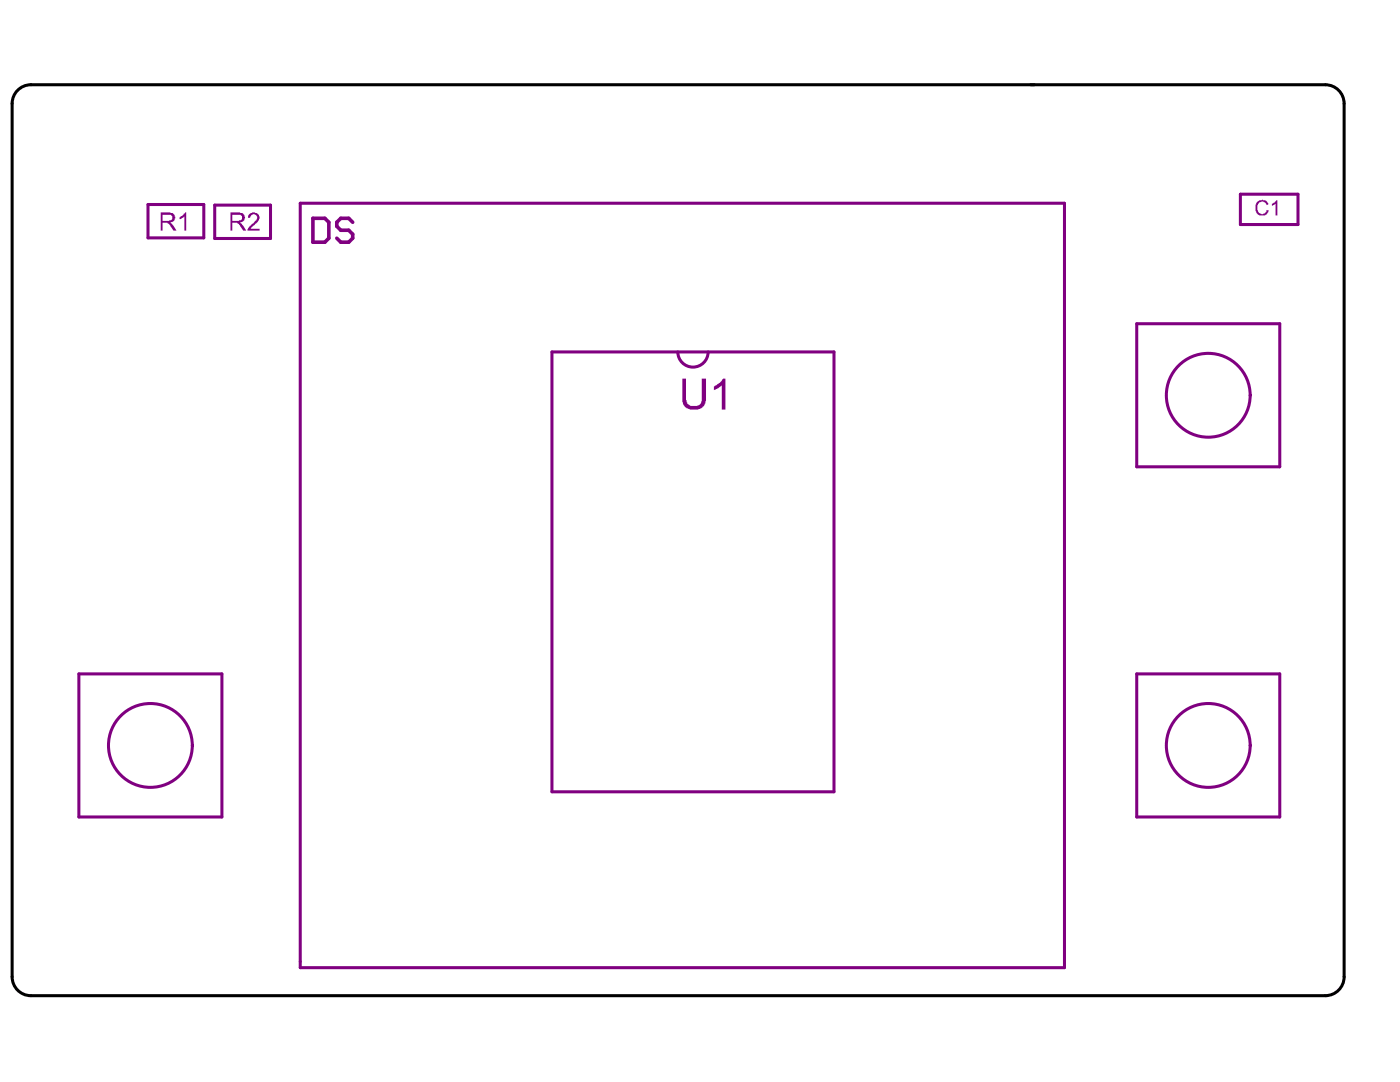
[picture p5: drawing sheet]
<svg xmlns="http://www.w3.org/2000/svg" width="279mm" height="216mm" viewBox="0 0 279 216" stroke-linecap="round" stroke-linejoin="round" font-family="sans-serif">
<path d="M3.5 18a3.7 3.7 0 0 1 2.7-1.1h258.3a3.8 3.8 0 0 1 3.7 3.8v174.2a3.8 3.8 0 0 1-3.7 3.8h-258.3a3.8 3.8 0 0 1-3.8-3.8v-174.2a3.7 3.7 0 0 1 1.1-2.7z" fill="none" stroke="#000" stroke-width=".61"/>
<path d="M247.5 38.8h11.5v6h-11.5zM29.5 40.8h11.2v6.7h-11.2zM42.9 40.9h11.1v6.7h-11.1zM59.9 40.6h152.5v152.5h-152.5zM110.2 70.2h56.2v87.8h-56.2zM226.9 64.6h28.5v28.5h-28.5zM15.7 134.5h28.6v28.5h-28.6zM226.9 134.5h28.5v28.5h-28.5z" fill="none" stroke="#800080" stroke-width=".61"/>
<g fill="#800080">
<path d="M250.8 40.3a1.94 1.94 0 0 1 1.7-.3l.6 .6v.2l-.4 .1a.9 .9 0 0 0-1.4-.5 1.62 1.62 0 0 0 .1 2.2h.1a.75 .75 0 0 0 1-.1l.2-.2v-.4l.5 .1a1.37 1.37 0 0 1-1.8 1l-.2-.1a1.61 1.61 0 0 1-.6-1.6v-.5h.1z"/>
<path d="M254 40.6l.3-.2 .4-.4h.2v3h-.3v-2.4l-.2 .2-.6 .3z"/>
</g>
<path d="M62.4 43.6h2.4l.8 .8v3.1l-.8 .8h-2.4zM70.4 44.4l-.8-.8h-1.6l-.8 .8v.7l.8 .8h1.6l.8 .8v.8l-.8 .8h-1.6l-.8-.8" fill="none" stroke="#800080" stroke-width=".72"/>
<g fill="#800080">
<path d="M35.8 43.4l.5-.3 .6-.7h.3v3.6h-.4v-2.8l-.7 .5h-.3z"/>
<path d="M136.2 75.6h.7v3.5a1.6 1.6 0 0 0 .9 1.8v.1h.2a1.75 1.75 0 0 0 1.9-.6l.2-.4v-4.4h.8v3.7a2.13 2.13 0 0 1-2.4 2.4h-.1a2.13 2.13 0 0 1-2-.8l-.1-.6h-.1z"/>
<path d="M142.6 77l.2-.1a2.39 2.39 0 0 0 1.5-1.3h.5v6.1h-.8v-4.8l-.7 .6-.8 .4v-.8z"/>
<path d="M50 42.5a1.23 1.23 0 0 1 1.8 .9 2.35 2.35 0 0 1-1 1.4l-.8 .9h1.8v.3h-2.4a2.2 2.2 0 0 1 1.3-1.6l.3-.3a.68 .68 0 0 0 .2-.9 .68 .68 0 0 0-.8-.3l-.4 .2-.1 .4h-.4v-.5z"/>
<path d="M32.4 42.9v1.2h1.4v-.1a.56 .56 0 0 0 .6-.7 .56 .56 0 0 0-.7-.4zM32.1 42.4h1.9v.1h.4a1 1 0 0 1 .5 1.3l-.3 .4-.7 .2 .5 .3 .8 1.3h-.6l-.8-1.3-.4-.1v-.2h-1v1.6h-.3z"/>
<path d="M46.4 42.9v1.2h1.3v-.1a.56 .56 0 0 0 .6-.7 .56 .56 0 0 0-.7-.4zM46 42.4h1.9v.1h.4a1 1 0 0 1 .5 1.3l-.3 .4-.7 .2 .5 .3 .8 1.3h-.6l-.8-1.3-.4-.1v-.2h-.9v1.6h-.4z"/>
</g>
<g fill="none" stroke="#800080" stroke-width=".61">
<path d="M135.3 70.2a3 3 0 0 0 3 3.1 3 3 0 0 0 3-3.1"/>
<circle cx="241.1" cy="78.9" r="8.4"/>
<circle cx="30" cy="148.7" r="8.4"/>
<circle cx="241.1" cy="148.7" r="8.4"/>
</g>
</svg>
